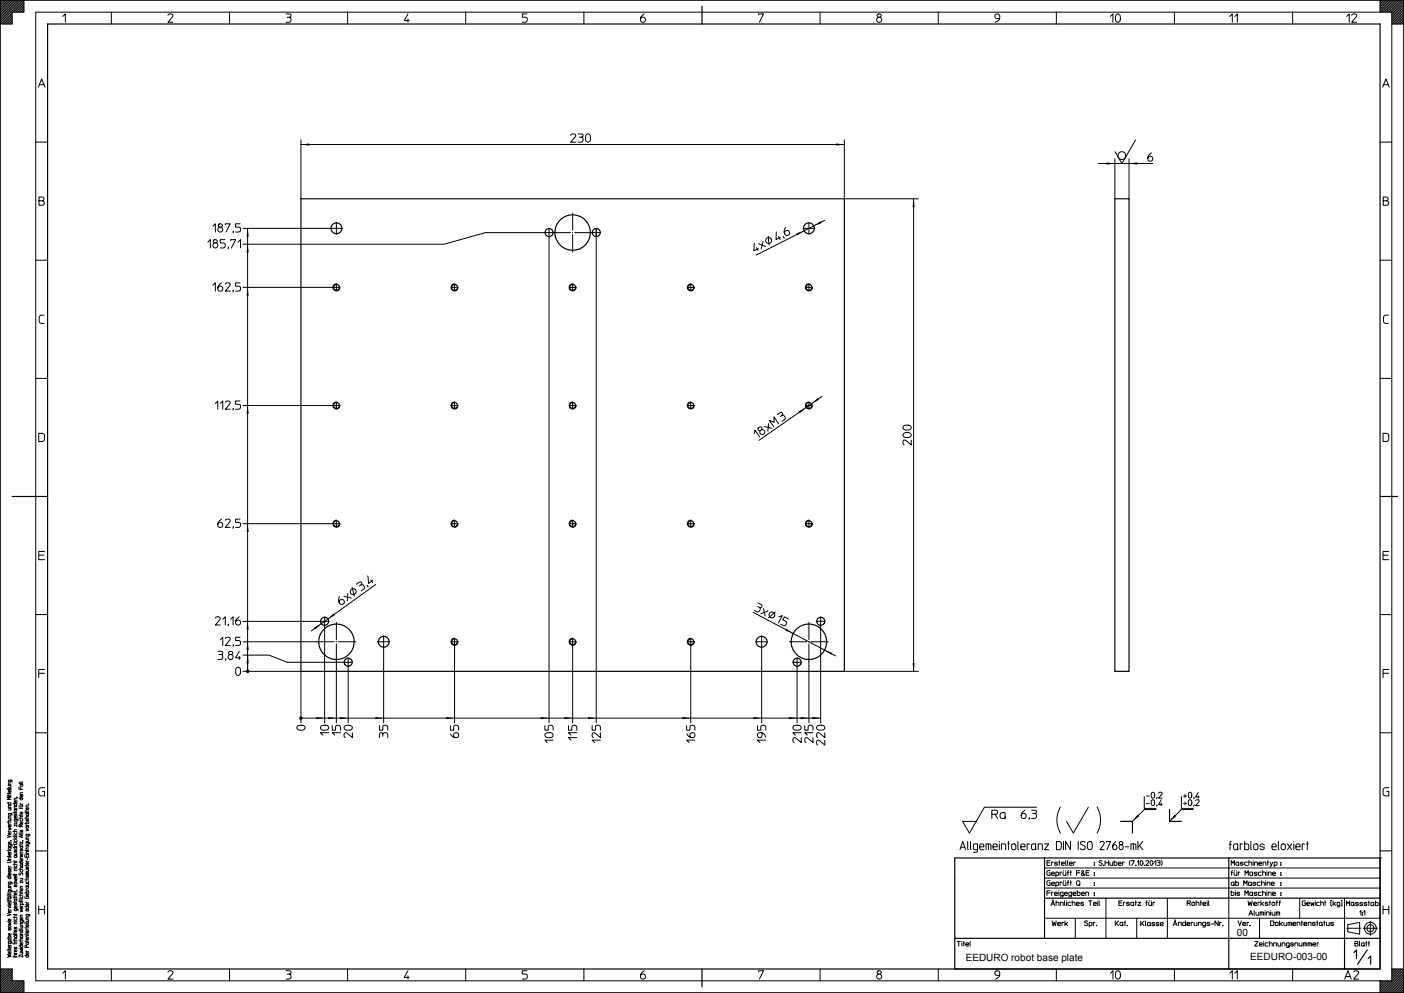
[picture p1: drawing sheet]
<svg xmlns="http://www.w3.org/2000/svg" width="594mm" height="420mm" viewBox="0 0 594 420" stroke-linecap="round" stroke-linejoin="round" font-family="sans-serif">
<defs><g id="words">
<g font-size="4.2">
<text x="523.5" y="396.1">00</text>
<text x="408.8" y="406.6">EEDURO robot base plate</text>
<text x="529.2" y="406.5">EEDURO-003-00</text>
</g>
</g></defs>
<g fill="none" stroke="#000" stroke-width=".42">
<path d="M.1 10.2v410h584.1M.1 .1h10v5.1h-4.9v5h-5.1zM.4 .1l-.3 .3M1.1 .1l-1 1M1.8 .1l-1.7 1.7M2.5 .1l-2.4 2.4M3.2 .1l-3.1 3.1M3.9 .1l-3.8 3.8M4.6 .1l-4.5 4.5M5.2 9.5l-.7 .7M5.2 8.8l-1.4 1.4M5.2 8.1l-2.1 2.1"/>
<path d="M5.2 7.4l-2.8 2.8M5.2 6.7l-3.5 3.5M5.2 6l-4.2 4.2M5.2 5.3l-4.9 4.9M5.3 .1l-5.2 5.2M6 .1l-5.9 5.9M6.7 .1l-6.6 6.6M7.4 .1l-7.3 7.3M8.1 .1l-8 8M8.9 .1l-8.8 8.8M9.6 .1l-9.5 9.5M10.1 1.7l-3.4 3.5"/>
<path d="M10.1 1l-4.1 4.2M10.1 3.1l-2 2.1M10.1 2.4l-2.7 2.8M10.1 .3l-4.8 4.9M10.1 4.5l-.6 .7M10.1 3.8l-1.3 1.4M10.1 .1h574.1M15.1 5.2h574v409.9h-574zM26.6 7l1.1-1.1v3.5M47.1 5.2v5M71.1 6.4a1.15 1.15 0 0 1 1.2-.5 1.15 1.15 0 0 1 .9 .9l-2.1 2.6h2.1M97.2 5.2v5"/>
<path d="M121.1 5.9l2 .3v.8l-.6 .3a1.11 1.11 0 0 1 .7 1.1 1.11 1.11 0 0 1-.8 1h-1.3M121.6 7.3h.9M147.1 5.2v5M172.7 5.9l-1.6 2.8h2.1M172.7 8v1.4M197.1 5.2v5M223 5.9h-1.9v1.4h1.3a1.09 1.09 0 0 1 .8 1.1 1.09 1.09 0 0 1-.8 1h-1.3M247.2 5.2v5M272.7 5.9a2.31 2.31 0 0 0-1.3 3.2 1.07 1.07 0 0 0 1.6 0 1.07 1.07 0 0 0-.4-1.6 1.07 1.07 0 0 0-1.5 .7M321.1 6.2v-.3h2.1l-1.7 3.5M347.1 5.2v5M371.4 6.2a.87 .87 0 0 1 1.3-.2 .87 .87 0 0 1 0 1.3 .87 .87 0 0 1-1.3-.2z"/>
<path d="M372 7.3a1.08 1.08 0 0 0-.8 1.7 1.08 1.08 0 0 0 1.8 0 1.08 1.08 0 0 0-.7-1.7M397.2 5.2v5M423.1 7.8h-1.2a1.1 1.1 0 0 1-.6-1.4 1.1 1.1 0 0 1 1.5-.6 1.1 1.1 0 0 1 .4 1.6l-.1 .4a2.28 2.28 0 0 1-1.7 1.6M447.1 5.2v5M470 7l1.1-1.1v3.5M472.4 6.4a1.03 1.03 0 0 1 1.3-.4 1.03 1.03 0 0 1 .5 1.2v.9a1.07 1.07 0 0 1-1 1.3 1.07 1.07 0 0 1-1-1.3zM497.1 5.2v5M520.6 7l1-1.1v3.5M522.7 7l1-1.1v3.5M547.2 5.2v5M570.1 7l1-1.1v3.5M572.1 6.4a1.14 1.14 0 0 1 1.2-.5 1.14 1.14 0 0 1 1 .9l-2.2 2.6h2.2"/>
<path d="M584.2 5.2v-5.1h9.9v420.1M584.3 .1l-.1 .2M585 .1l-.8 .9M585.7 .1l-1.5 1.6M586.5 .1l-2.3 2.3M587.2 .1l-3 3M587.9 .1l-3.7 3.7M588.6 .1l-4.4 4.5M589.1 10.2h5M589.3 .1l-5 5.1M590 .1l-5 5.1M590.7 .1l-5 5.1"/>
<path d="M591.4 .1l-5 5.1M592.1 .1l-5 5.1M592.8 .1l-5 5.1M593.5 .1l-5 5.1M594.1 9.4l-.7 .8M594.1 8l-2.1 2.2M594.1 6.6l-3.5 3.6M594.1 5.2l-4.9 5M594.1 3.8l-5 4.9M594.1 2.3l-5 5M594.1 .9l-5 5M594.1 8.7l-1.4 1.5"/>
<path d="M594.1 7.3l-2.8 2.9M594.1 5.9l-4.2 4.3M594.1 4.5l-5 5M594.1 3.1l-5 4.9M594.1 1.6l-5 5M594.1 .2l-5 5M16.2 36.9l1.4-3.5 1.5 3.5M16.7 35.8h1.9M585.3 36.9l1.3-3.5 1.4 3.5M585.7 35.8h1.9M127.4 59.2v24.9M241.5 57.2a1.14 1.14 0 0 1 1.2-.5 1.14 1.14 0 0 1 1 .9l-2.2 2.6h2.2"/>
<path d="M244.7 56.7l2 .2v.8l-.6 .4a1.12 1.12 0 0 1 .7 1.1 1.12 1.12 0 0 1-.8 1h-1.3M245.3 58.1h.8M248.1 57.1a1.05 1.05 0 0 1 1.3-.3 1.05 1.05 0 0 1 .6 1.2v.9a1.08 1.08 0 0 1-1.1 1.3 1.08 1.08 0 0 1-1-1.3zM357.4 59.2v24.9h31.3M480.7 59.2l-5.8 10-2.9-5M15.1 60.1h5M127.4 61.2h230M464.9 69.2h23.1M471.9 67.2v16.9M477.9 67.2v16.9M487.4 64.7a2.32 2.32 0 0 0-1.3 3.2 1.08 1.08 0 0 0 1.7 0 1.08 1.08 0 0 0-.4-1.7 1.08 1.08 0 0 0-1.6 .8M584.2 60.1h4.9"/>
<path d="M16.5 85h1.4a.97 .97 0 0 1 .9 .9 .97 .97 0 0 1-.7 1h-1.6v-3.5h1.3l.7 .4 .1 .5-.7 .7M90.1 95.8l1.1-1.1v3.5M92.5 95a.86 .86 0 0 1 1.3-.2 .86 .86 0 0 1 0 1.3 .86 .86 0 0 1-1.3-.2zM93.1 96.1a1.06 1.06 0 0 0-.8 1.7 1.06 1.06 0 0 0 1.8 0 1.06 1.06 0 0 0-.7-1.7M95.4 95.1v-.4h2l-1.7 3.5M98.7 98l-.1 .6M101.6 94.7h-1.9v1.4h1.3a1.08 1.08 0 0 1 .8 1.1 1.08 1.08 0 0 1-.8 1h-1.3M102.8 96.7h37.1M104.8 96.7v187.5M230.5 98.5h-25l-17.5 4.9h-85.2M252.4 96.7v209.3M325.2 99.9l.3 3.8"/>
<path d="M328.6 98.2l-.1 3.2 1.8-.9M332.5 96.2a2.29 2.29 0 0 0 .3 3.5 1.07 1.07 0 0 0 1.4-.9 1.07 1.07 0 0 0-1.1-1.2 1.07 1.07 0 0 0-1 1.4M349.1 93.2l-29.1 14.8M386.7 84.1v200.1M585.5 85h1.4a.97 .97 0 0 1 .9 .9 .97 .97 0 0 1-.7 1h-1.6v-3.5h1.3l.7 .4 .1 .5-.7 .7M15.1 110.1h5M88 102.5l1-1.1v3.6M91 102.8a1.08 1.08 0 0 0-.8 1.7 1.08 1.08 0 0 0 1.9 0 1.08 1.08 0 0 0-.8-1.7M93.8 119.7a2.3 2.3 0 0 0-1.3 3.3 1.08 1.08 0 0 0 1.6-.2 1.08 1.08 0 0 0-.4-1.6 1.08 1.08 0 0 0-1.5 .8M95.2 101.4h-2v1.4h1.3a1.09 1.09 0 0 1 .9 1.1 1.09 1.09 0 0 1-.9 1.1h-1.3M96.7 104.7l-.2 .6M97.6 101.8v-.4h2.1l-1.7 3.6"/>
<path d="M100.8 102.5l1-1.1v3.6M101.6 119.7h-1.9v1.4h1.3a1.1 1.1 0 0 1 .8 1.1 1.1 1.1 0 0 1-.8 1h-1.3M232.4 100.3v205.7M319.3 102.9l-.2 3.3 1.9-1M320.2 104.8l.7 1.3M321.1 103.2l3 1.2M323 102.2l-.8 3.1M329.6 100.1l.6 1.2M331.7 100.3l.2 .6M584.2 110.1h4.9M18.7 133.4l-1.5 .1-.6 .9 .2 2.1 .8 .4h1.1M90.1 120.8l1.1-1.1v3.5"/>
<path d="M95.4 120.3a1.02 1.02 0 0 1 1.2-.6 1.02 1.02 0 0 1 .7 1.3l-1.9 2.2h2M98.7 123l-.1 .6M102.8 121.6h38.2M142.6 120.2a1.49 1.49 0 0 0-1.7 1.4 1.49 1.49 0 0 0 1.6 1.5 1.49 1.49 0 0 0 1.4-1.6M192.5 120.2a1.49 1.49 0 0 0-1.6 1.4 1.49 1.49 0 0 0 1.5 1.5 1.49 1.49 0 0 0 1.5-1.6M242.5 120.2a1.49 1.49 0 0 0-1.6 1.4 1.49 1.49 0 0 0 1.5 1.5 1.49 1.49 0 0 0 1.5-1.6M292.6 120.2a1.49 1.49 0 0 0-1.7 1.4 1.49 1.49 0 0 0 1.6 1.5 1.49 1.49 0 0 0 1.4-1.6M342.5 120.2a1.49 1.49 0 0 0-1.6 1.4 1.49 1.49 0 0 0 1.6 1.5 1.49 1.49 0 0 0 1.4-1.6M587.7 133.4l-1.5 .1-.6 .9 .2 2.1 .8 .4h1.1M15.1 160.2h5M91.2 170.8l1-1.1v3.5M93.2 170.8l1.1-1.1v3.5"/>
<path d="M95.4 170.3a1.02 1.02 0 0 1 1.2-.6 1.02 1.02 0 0 1 .7 1.3l-1.9 2.2h2M98.7 173l-.1 .6M101.6 169.7h-1.9v1.4h1.3a1.08 1.08 0 0 1 .8 1.1 1.08 1.08 0 0 1-.8 1h-1.3M102.8 171.7h38.3M142.6 170.1a1.49 1.49 0 0 0-1.7 1.5 1.49 1.49 0 0 0 1.6 1.5 1.49 1.49 0 0 0 1.4-1.6M192.5 170.1a1.49 1.49 0 0 0-1.6 1.5 1.49 1.49 0 0 0 1.5 1.5 1.49 1.49 0 0 0 1.5-1.6M242.5 170.1a1.49 1.49 0 0 0-1.6 1.5 1.49 1.49 0 0 0 1.5 1.5 1.49 1.49 0 0 0 1.5-1.6M292.6 170.1a1.49 1.49 0 0 0-1.7 1.5 1.49 1.49 0 0 0 1.6 1.5 1.49 1.49 0 0 0 1.4-1.6M325.3 179.3l-.3 3.2M329 175.5l1.8-1 .5 .7-.3 .6a1.1 1.1 0 0 1 1.2 .5 1.1 1.1 0 0 1-.1 1.3l-1.1 .7M329.6 179.4l-2-2.9 .1 2.3-2.1-.9 2 2.8M331 175.8l-.7 .5"/>
<path d="M342.5 170.1a1.49 1.49 0 0 0-1.6 1.5 1.49 1.49 0 0 0 1.6 1.5 1.49 1.49 0 0 0 1.4-1.6M347.9 167.8l-26.6 18.6M584.2 160.2h4.9M16.4 183.4l1.8 .1 .6 .6 .1 1.7-.7 1-1.8 .1zM319.3 183.5l.2-1.4 2.1 2.8M321.1 181a.8 .8 0 0 1 1.4 .1 .8 .8 0 0 1-.8 1.1l-.8-.4zM322.2 181.9a1.08 1.08 0 0 1 1.5 1 1.08 1.08 0 0 1-1.5 1 1.08 1.08 0 0 1-.3-1.8M323.6 180.5l3.1 .8M382.5 183.6a1.75 1.75 0 0 1 1.9-.7 1.75 1.75 0 0 1 1.2 1.6 2.01 2.01 0 0 1-3.4-.4zM382.7 180.2a1.9 1.9 0 0 1 3 .9 1.97 1.97 0 0 1-1.8 1 1.97 1.97 0 0 1-1.7-1.2zM385.7 186.3v2l-2.3-1.9a1.03 1.03 0 0 0-1.3 .6 1.03 1.03 0 0 0 .6 1.3M585.4 183.4l1.8 .1 .6 .6 .1 1.7-.5 .9-2 .2z"/>
<path d="M93.8 219.7a2.31 2.31 0 0 0-1.3 3.3 1.08 1.08 0 0 0 1.6-.2 1.08 1.08 0 0 0-.4-1.6 1.08 1.08 0 0 0-1.5 .8M101.6 219.7h-1.9v1.4h1.3a1.1 1.1 0 0 1 .8 1.1 1.1 1.1 0 0 1-.8 1h-1.3M16.4 235h2.1M18.9 233.4h-2.5v3.5h2.5M95.4 220.2a1.02 1.02 0 0 1 1.2-.5 1.02 1.02 0 0 1 .7 1.2l-1.9 2.3h2M98.7 223l-.1 .6M102.8 221.7h38.2M142.6 220.2a1.49 1.49 0 0 0-1.7 1.4 1.49 1.49 0 0 0 1.6 1.5 1.49 1.49 0 0 0 1.4-1.6M192.5 220.2a1.49 1.49 0 0 0-1.6 1.4 1.49 1.49 0 0 0 1.5 1.5 1.49 1.49 0 0 0 1.5-1.6M242.5 220.2a1.49 1.49 0 0 0-1.6 1.4 1.49 1.49 0 0 0 1.5 1.5 1.49 1.49 0 0 0 1.5-1.6M292.6 220.2a1.49 1.49 0 0 0-1.7 1.4 1.49 1.49 0 0 0 1.6 1.5 1.49 1.49 0 0 0 1.4-1.6M342.5 220.2a1.49 1.49 0 0 0-1.6 1.4 1.49 1.49 0 0 0 1.6 1.5 1.49 1.49 0 0 0 1.4-1.6"/>
<path d="M585.4 235h2.1M587.9 233.4h-2.5v3.5h2.5M143.7 252.5a2.28 2.28 0 0 0 .8 3.4 1.08 1.08 0 0 0 1.3-1.1 1.08 1.08 0 0 0-1.3-1 1.08 1.08 0 0 0-.8 1.4M145.6 252.4l3.1 .8M147.2 251.2l-.2 3.2M149 248.6l1 3.6M150.9 247.3l1.8-1 .4 .6-.2 .6a1.12 1.12 0 0 1 1.2 .5 1.12 1.12 0 0 1-.1 1.3l-1 .8M152.9 247.5l-.7 .6M155.6 247.9l.2 .6M155.7 243.8l.4 3.1 1.7-1.2M157 245.5l.8 1.1M159 247.4l-27.2 19.7"/>
<path d="M318.8 259.2l34.9 18.4M320.7 256.7l.8 .4M320.9 255.2l1.6 1.2-.3 .7h-.7a1.12 1.12 0 0 1 .1 1.3 1.12 1.12 0 0 1-1.2 .5l-1.1-.6M323.2 257.6l.7 3.2M325 258.6l-2.9 1.2M328.2 259l-2.9 2.5M15.1 260.1h5M91.2 261.6a1.02 1.02 0 0 1 1.2-.6 1.02 1.02 0 0 1 .7 1.3l-1.9 2.2h2M92.2 275.7l2 .2v.8l-.6 .3a1.12 1.12 0 0 1 .7 1.1 1.12 1.12 0 0 1-.8 1.1h-1.3M92.7 277h.9M93.2 270.8l1.1-1.1v3.5M94.3 262.1l1.1-1v3.4"/>
<path d="M95.4 270.3a1.12 1.12 0 0 1 1.1-.6 1.12 1.12 0 0 1 .9 .9l-2 2.6h2M95.6 278.9l-.2 .6M96.7 264.3l-.2 .6M96.9 275.9a.87 .87 0 0 1 1.3-.2 .87 .87 0 0 1 0 1.3 .87 .87 0 0 1-1.3-.2zM97.4 277a1.08 1.08 0 0 0-.7 1.7 1.08 1.08 0 0 0 1.8 0 1.08 1.08 0 0 0-.7-1.7M97.6 262.1l1.1-1v3.4M98.7 272.9l-.1 .7M101.3 275.7l-1.6 2.7h2.1M101.3 277.7v1.5M101.3 261.1a2.31 2.31 0 0 0-1.3 3.2 1.07 1.07 0 0 0 1.6-.1 1.07 1.07 0 0 0-.4-1.6 1.07 1.07 0 0 0-1.5 .7M101.6 269.7h-1.9v1.4h1.3a1.1 1.1 0 0 1 .8 1.1 1.1 1.1 0 0 1-.8 1h-1.3M102.8 277.3h11l7.8 3h23.9"/>
<path d="M102.8 263h32.7M102.8 271.6h31.3M137.4 264.9v41.1M142.4 279.9v26.1M162.4 274.2v31.8M192.4 273v33M192.5 270.2a1.49 1.49 0 0 0-1.6 1.4 1.49 1.49 0 0 0 1.5 1.5 1.49 1.49 0 0 0 1.5-1.6M242.4 273v33M242.5 270.2a1.49 1.49 0 0 0-1.6 1.4 1.49 1.49 0 0 0 1.5 1.5 1.49 1.49 0 0 0 1.5-1.6M292.4 273v33M292.6 270.2a1.49 1.49 0 0 0-1.7 1.4 1.49 1.49 0 0 0 1.6 1.5 1.49 1.49 0 0 0 1.4-1.6M322.4 274.2v31.8"/>
<path d="M329.7 261.1l1.4-.5-1.6 3.1M333.7 262l-1.7-.9-.6 1.2 1.1 .7a1.06 1.06 0 0 1 .3 1.3 1.06 1.06 0 0 1-1.2 .5l-1.2-.6M342.4 279.9v26.1M347.4 264.9v41.1M584.2 260.1h4.9M16.4 285h2.5M18.9 283.4h-2.5v3.5M100 282.8a1.03 1.03 0 0 1 1.3-.3 1.03 1.03 0 0 1 .5 1.2v.9a1.07 1.07 0 0 1-1 1.3 1.07 1.07 0 0 1-1.1-1.3zM102.8 284.2h24.6v21.8M147.4 282.2v23.8M337.4 282.2v23.8M357.4 284.2h31.3"/>
<path d="M585.4 285h2.5M587.9 283.4h-2.5v3.5M15.1 310.2h5M125.9 307.4a1.9 1.9 0 0 1 3.3 .7 1.94 1.94 0 0 1-1.8 1 1.94 1.94 0 0 1-1.7-1.2zM127.4 304h220M135.9 307.4a1.88 1.88 0 0 1 3.2 .7 1.94 1.94 0 0 1-1.8 1 1.94 1.94 0 0 1-1.7-1.2zM139.1 310.1h-3.5l1.1 1.1M140.7 307.1v2h1.3v-1.3a1.09 1.09 0 0 1 1.1-.9 1.09 1.09 0 0 1 1 .9v1.3M144.1 310.1h-3.4l1 1.1M145.9 307.4a1.75 1.75 0 0 1 1.9-.6 1.75 1.75 0 0 1 1.2 1.6 2.01 2.01 0 0 1-3.4-.5zM149.2 310.1v2.1l-2.7-2.1a1.12 1.12 0 0 0-.9 .9 1.12 1.12 0 0 0 .6 1.2M160.7 312.2l.2-2h.8l.3 .6a1.12 1.12 0 0 1 1.1-.7 1.12 1.12 0 0 1 1 .8v1.3"/>
<path d="M160.7 307.1v2h1.3v-1.3a1.09 1.09 0 0 1 1.1-.9 1.09 1.09 0 0 1 1 .9v1.3M162 310.8v.9M190.6 310.7a2.31 2.31 0 0 0 3.3 1.3 1.07 1.07 0 0 0-.1-1.7 1.07 1.07 0 0 0-1.6 .4 1.07 1.07 0 0 0 .7 1.5M190.6 307.1v2h1.5v-1.3a1.07 1.07 0 0 1 1-.9 1.07 1.07 0 0 1 1 .9v1.3M230.6 307.1v2h1.5v-1.3a1.07 1.07 0 0 1 1-.9 1.07 1.07 0 0 1 1 .9v1.3M231.1 310.4a1.88 1.88 0 0 1 3 .9 1.94 1.94 0 0 1-1.8 1 1.94 1.94 0 0 1-1.7-1.2zM234.1 313.3h-3.5l1.1 1M240.6 307.1v2h1.4v-1.3a1.09 1.09 0 0 1 1.1-.9 1.09 1.09 0 0 1 1.1 .9v1.3M244.2 312.2h-3.6l1.1 1.1M244.2 310.1h-3.6l1.1 1.1M250.6 307.1v2h1.5v-1.3a1.07 1.07 0 0 1 1-.9 1.07 1.07 0 0 1 1 .9v1.3M254.1 310.1v2.1l-2.2-1.9a.73 .73 0 0 0-.8-.1 .73 .73 0 0 0-.5 .7l.1 .9 .5 .4"/>
<path d="M254.1 313.3h-3.5l1.1 1M290.7 310.7a2.3 2.3 0 0 0 3.2 1.3 1.07 1.07 0 0 0-.1-1.7 1.07 1.07 0 0 0-1.6 .4 1.07 1.07 0 0 0 .7 1.5M290.7 307.1v2h1.3v-1.3a1.09 1.09 0 0 1 1.1-.9 1.09 1.09 0 0 1 1 .9v1.3M294.1 313.3h-3.4l1 1M320.6 307.1v2h1.5v-1.3a1.07 1.07 0 0 1 1-.9 1.07 1.07 0 0 1 1 .9v1.3M322.6 310.2v1.2a1.1 1.1 0 0 1-1.5 .7 1.1 1.1 0 0 1-.5-1.5 1.1 1.1 0 0 1 1.5-.5l.5 .1a2.19 2.19 0 0 1 1.5 1.8M324.1 313.3h-3.5l1.1 1M335.9 307.4a1.75 1.75 0 0 1 1.9-.6 1.75 1.75 0 0 1 1.3 1.6 2.01 2.01 0 0 1-3.5-.5zM339.2 310.1h-3.6l1.1 1.1M339.2 312.2v2.1l-2.3-1.9a1.03 1.03 0 0 0-1.4 .6 1.03 1.03 0 0 0 .7 1.3M340.6 307.1v2h1.5v-1.3a1.07 1.07 0 0 1 1-.9 1.07 1.07 0 0 1 1 .9v1.3M344.1 312.2v2.1l-2.2-1.9a1.03 1.03 0 0 0-1.4 .6 1.03 1.03 0 0 0 .7 1.3"/>
<path d="M344.1 310.1h-3.5l1.1 1.1M345.9 307.4a1.88 1.88 0 0 1 3.2 .7 1.94 1.94 0 0 1-1.8 1 1.94 1.94 0 0 1-1.6-1.2zM349.1 313.3v2.1l-2.2-2a.73 .73 0 0 0-.8-.1 .73 .73 0 0 0-.4 .7v.9l.5 .5M349.1 310.1v2.1l-2.2-1.9a.73 .73 0 0 0-.8-.1 .73 .73 0 0 0-.4 .7v.9l.5 .4M584.2 310.2h4.9M3 339.8h1.7l-.1 .7h-.9l-.2-.7M3 337.1h.1M3 336.6h1.7M3 335.9h1.7M3 334.2h.1M3.5 332.5h1.2l-.1 .7-1.1 .1M3.5 335.7v.3"/>
<path d="M3.5 336.4v.3M3.5 337.1h1.2M3.5 334.2h1.2M4.7 337.5h-1.7l.9 .5-.9 .4h1.7M4.7 334.5l-.1 .7h-1a.45 .45 0 0 1 0-.5 .45 .45 0 0 1 .5-.2v.8M4.7 331.4l-1.2 .1v.6h1.2M4.7 330.2l-.2 .7h-.9l-.1-.7h1.3l.3 .1v.7M4.7 333.7l-1.7 .1M7.2 337.5h.1M7.2 339l-.1 .7h-1a.45 .45 0 0 1 0-.5 .45 .45 0 0 1 .5-.2v.8M7.2 337.9l-1.2 .2v.6h1.2M8 333.2v.9h1.6"/>
<path d="M8 337.8h1.6v.7h-.9l-.2-.7M8.6 340l-.1 .4h1.1M8.7 333.2v.9M9.6 336.6l-.1 .8-.9-.1a.43 .43 0 0 1 0-.5 .43 .43 0 0 1 .5-.2v.8M9.6 335.5l-1.1 .2v.6h1.1M9.6 331.4l-1.6 .2M9.6 330.9l-1.6 .2M9.6 332h-1.1l.1 .7h.9l-.2-.7M18.9 333.4l-1.9 .1-.6 .9v1.4l.4 .8 2.1 .3v-1.9h-.9M484.4 337.2v5h4.9M485.3 336.9h1.2M487.6 335.5a.74 .74 0 0 1 .8 0 .74 .74 0 0 1 .4 .8v.6a.76 .76 0 0 1-.8 .9 .76 .76 0 0 1-.7-.9z"/>
<path d="M487.6 338.7a.76 .76 0 0 1 .8-.1 .76 .76 0 0 1 .4 .8v.6a.76 .76 0 0 1-.8 1 .76 .76 0 0 1-.7-1zM489.7 337.6l-.1 .5M490.4 335.7a.73 .73 0 0 1 .9-.4 .73 .73 0 0 1 .5 .9l-1.4 1.6h1.5M491.5 338.5l-1.1 2h1.5M491.5 340v1M500.1 337.2v5h5M501 336.9h1.2M501.6 336.3v1.3M501.6 339.5v1.2M503.2 335.6a.73 .73 0 0 1 .9-.2 .73 .73 0 0 1 .4 .9v.6a.76 .76 0 0 1-.8 .9 .76 .76 0 0 1-.7-.9zM503.2 338.8a.73 .73 0 0 1 .9-.2 .73 .73 0 0 1 .4 .8v.6a.76 .76 0 0 1-.8 1 .76 .76 0 0 1-.7-1zM505.4 337.6l-.1 .5"/>
<path d="M506.1 338.9a.73 .73 0 0 1 .9-.4 .73 .73 0 0 1 .5 .9l-1.4 1.6h1.5M507.2 335.3l-1.1 2h1.5M507.2 336.8v1M587.9 333.4l-1.9 .1-.6 .9 .2 2 .8 .5h1.5v-1.9h-.9M3 353.6l1.7 .5-1.7 .4M3 347.9h1.7M3.5 350.4l1.2 .2-.9 .2 .9 .3-1.2 .2M3.5 346.6h1.2l-.1 .7h-1.1M3.5 342.1h1.2l-.1 .7-1.1 .1M3.5 347.7v.4M3.6 351.7l-.1 .4h1.2M3.6 348.4l-.1 .5h1.2"/>
<path d="M4.5 355.9l.3 .1M4.7 358.7h-1.2l.1 .7h.9l.2-.4-.3-.3M4.7 357.5l-.2 .8-.9-.1-.1-.7h1.3l.3 .1v.7M4.7 356.4l-.2 .7-.9-.1a.43 .43 0 0 1 0-.5 .43 .43 0 0 1 .5-.1v.8M4.7 352.5l-.2 .7-.9-.1a.43 .43 0 0 1 0-.5 .43 .43 0 0 1 .5-.1v.7M4.7 349.3l-.4 .7-.7-.1v-.5l.5-.1v.7M4.7 345.4l-1.2 .2v.6h1.2M4.7 344.3l-.2 .7-.9-.1-.1-.6h1.3l.3 .1v.7M4.7 341l-1.2 .1v.6h1.2M4.7 359.9l-1.7 .1M5.5 355.2h1.7M5.5 353.5h.1"/>
<path d="M5.5 352h1.7M5.5 343.9h1.7M5.5 358.7h1.7l-.1 .6h-1l-.1-.6M5.5 340.2h1.7v.5l-1 .2-.2-.7M5.6 356.8h.1M5.6 357.3h.1M6 356.7h1.2l-.2 .7-1 .1M6 355.6l.4 .7 .7-.1 .1-.6M6 352.4l.4 .7h.6l.2-.7M6 347.9h1.2l-.2 .7-1 .1M6 343.7v.3M6 354.4l.7 .8"/>
<path d="M6 353.5h1.2M6.1 357.9l-.1 .4h1.2M6.3 359.8l-.2 .7h.4l.4-.7 .3 .3-.3 .5M6.3 344.4l-.2 .7 .4 .1 .4-.8 .3 .3-.3 .5M7.2 351.2h-1l-.2 .8M7.2 346.7l-.2 .8-.9-.1-.1-.7h1.3l.3 .1v.7M7.2 345.6l-.4 .7h-.7v-.6l.5-.1v.7M7.2 341.3l-1.2 .2v.6h1.2M7.2 354.4l-.6 .5M7.2 353.9l-1.7 .1M7.2 342.5h-1.2l.1 .8h.9l.2-.5-.3-.3M7.2 349v.8l-1.2-.8v.8"/>
<path d="M8 341.9l1.6 .3M8 357.7h1.6M8 346.3h1.6M8 345.1h1.6M8.1 340.9h.1M8.1 341.4h.1M8.5 346.7l.4 .8 .7-.1v-.7M8.5 340.7h1.1v.8h-1.1M8.5 344.9v.3M8.5 357.5v.3M8.6 341.9v.4M8.7 359.4l-.1 .6 .4 .2 .3-.8 .3 .3-.2 .5"/>
<path d="M8.9 349.9h.7M9.2 353.7v.7M9.7 356h.1M9.6 355.9h.1M9.6 353.5l-1.6 .5 1.6 .5M9.6 353l-1.6 .1M9.6 352.5l-1.6 .1M9.6 351.3l-.3 .8h-.6l-.1-.6 .5-.2v.8M9.6 347.9l-.3 .8-.6-.1-.1-.6 .5-.1v.8M9.6 345.6h-.9l-.2 .7M9.6 343.7l-.3 .8h-.6l-.1-.6 .5-.2v.8M9.6 358.2l-1.1 .1 .1 .7h.9l-.2-.7"/>
<path d="M9.6 349l-.7 .4-.3-.4-.5 .1-.1 .8h.9v-.5M9.6 356.3v.8l-1.1-.8v.8M10.5 359.9h1.6M10.5 346.3h1.6M10.5 343.3h1.6M10.5 348.6h1.6v-.6l-.9-.1-.2 .7M11 355.4h1.1l-.1 .8h-1M11 350.9l1.1 .4-1.1 .4M11 343.1v.3M11 359.7v.3M11.1 359l-.1 .3h1.1M11.1 349l-.1 .4h1.1"/>
<path d="M11.2 349.8h.8l.1 .7h-.9zM12.1 340.4h.1M12.1 357.7l-1.1 .1 .1 .7h.9l-.1-.7M12.1 344.3l-1.1 .1 .1 .7h.9l-.1-.7M12.1 343.8l-1.6 .1M12.1 356.6v.7h-1l-.1-.7h1.5l.1 .7M12.1 354.3l-1.1 .2v.5h1.1M12.1 353.1v.7h-1l-.1-.7h1.5l.1 .8M12.1 346.7l-.3 .8-.6-.1-.1-.6 .5-.1v.8M12.1 345.5l-1 .1-.1 .7M12.1 341.9l-.3 .8h-.6l-.1-.6 .5-.2v.8M12.1 340.8l-1.1 .2v.6h1.1"/>
<path d="M406.4 359.7l1.1-3.5 1.2 3.5M406.7 358.6h1.6M409.6 356.2v2.9l.3 .6M410.8 356.2v2.9l.3 .6M413.8 359.7h-1.1l-.6-.4 .1-1.9 1.6-.2v2.8l-.5 .7h-1.3M414.7 358.4h1.8a.92 .92 0 0 0-.6-1.2 .92 .92 0 0 0-1.2 .7l.2 1.6 1.6 .2M417.4 359.7v-2.5l1.8 .1 .3 2.4M418.4 357.2v2.5M419.8 344.7v1.7M420.3 358.4h1.8a.94 .94 0 0 0-.6-1.2 .94 .94 0 0 0-1.2 .7l.2 1.6 1.6 .2M421.3 344.7h-1.5v-1.8h1.7a.87 .87 0 0 1 .8 1 .87 .87 0 0 1-1 .8l1 1.7M423 356.2v.1"/>
<path d="M423 357.2v2.5M423.9 359.7v-2.5h1.3l.4 .3 .1 2.2M425.4 345.8l-.8 .6-1.1-.3v-1.9l1.9-.2 .2 2.4M426.6 357.2h.7M426.9 356.2v3.5M428.3 357.5a.97 .97 0 0 1 .9-.3 .97 .97 0 0 1 .8 .7v1.1a.92 .92 0 0 1-.9 .7 .92 .92 0 0 1-.9-.7zM430.9 356.2v2.9l.3 .6M432.1 358.4h1.8a.94 .94 0 0 0-.6-1.2 .94 .94 0 0 0-1.2 .7l.2 1.6 1.6 .2M433.8 342.9a2.27 2.27 0 0 0-1.3 3.2 1.08 1.08 0 0 0 1.7-.1 1.08 1.08 0 0 0-.5-1.6 1.08 1.08 0 0 0-1.4 .8M435.7 346.1l-.2 .7M435.7 357.4l-.9-.2v2.5M436.6 342.9l2 .3v.8l-.6 .3a1.11 1.11 0 0 1 .8 1.1 1.11 1.11 0 0 1-.9 1h-1.3"/>
<path d="M437.2 344.3h.8M438.4 359l-.7 .7-.9-.3v-1.9l1.6-.3 .1 2.5M438.7 341.7h-22l-6.3 10.9-2.9-4.9h5.7M439.5 359.7v-2.5h1.3l.3 .3 .1 2.2M442.1 357.2h1.8l-1.8 2.5h1.8M447.2 356.2h1.5l.5 .6 .1 1.8-.6 1-1.5 .1zM448.9 341.6a11 11 0 0 0 0 11M450.1 356.2v3.5M453.1 356.2v3.5l-2-3.5v3.5M456.4 356.2v3.5M459.3 356.5a1.04 1.04 0 0 0-1.2-.4 1.04 1.04 0 0 0-.7 1.1l1.5 .8a1.04 1.04 0 0 1 0 1.6 1.04 1.04 0 0 1-1.6-.4M460.5 356.6a1.02 1.02 0 0 1 1.1-.4 1.02 1.02 0 0 1 .8 1v1.4a1.04 1.04 0 0 1-1.1 1.1 1.04 1.04 0 0 1-1-1.1z"/>
<path d="M460.7 341.7l-6.4 10.9-2.9-4.9M464.4 341.6a11 11 0 0 1 0 11M465.6 356.7a.88 .88 0 0 1 1.2-.5 .88 .88 0 0 1 .5 1.2l-1.7 2.3h1.8M468.3 356.5v-.3h1.8l-1.5 3.5M472.3 356.2a2.25 2.25 0 0 0-.9 3.4 .97 .97 0 0 0 1.3-.5 .97 .97 0 0 0-.3-1.2 .97 .97 0 0 0-1.3 .2l-.1 .3M474.4 357.5a.98 .98 0 0 0-.7 1.6 .98 .98 0 0 0 1.7-.3l-.1-.8-.6-.5M476.3 358.4h1.5M478.7 359.7v-2.5l1.9 .1 .2 2.4M479.7 357.2v2.5M481.7 356.2v3.5M482.3 357.9l-.6 .7M483.8 356.2l-1.5 1.7 1.5 1.8"/>
<path d="M485.3 340.1h1.2M489.3 342.7h-4.9l-5 5M489.7 340.8l-.1 .4M501 340.1h1.2M505.1 342.7h-5l-5 5M505.4 340.8l-.1 .4M520.3 357.4h.9M521.2 356.2l-.5 .6v2.9M523.9 359l-.7 .7-.9-.3v-1.9l1.6-.3 .2 2.5M525.9 357.4l-.9-.2v2.5M526.8 356.2v3.5l1.6-.2 .1-2-.6-.3h-1.1M529.5 356.2v2.9l.3 .6"/>
<path d="M530.9 357.4l.9-.2 .6 .3 .1 1.5a.92 .92 0 0 1-.9 .7 .92 .92 0 0 1-.9-.7zM535.2 357.7a.84 .84 0 0 0-1.1-.6 .84 .84 0 0 0-.5 1.1l1.3 .4a.83 .83 0 0 1-.4 1.2 .83 .83 0 0 1-1.1-.7M538.4 358.4h1.8a.94 .94 0 0 0-.6-1.2 .94 .94 0 0 0-1.2 .7l.3 1.6 1.5 .2M541.1 356.2v2.9l.3 .6M542.5 357.4l.9-.2 .6 .3 .1 1.5a.92 .92 0 0 1-.9 .7 .92 .92 0 0 1-.9-.7zM545 357.2l1.8 2.5M546.8 357.2l-1.8 2.5M547.7 356.2v.1M547.7 357.2v2.5M548.5 358.4h1.8a.94 .94 0 0 0-.6-1.2 .94 .94 0 0 0-1.2 .7l.2 1.6 1.6 .2M552.2 357.4l-1-.2v2.5M553.1 357.2h.7"/>
<path d="M553.4 356.2v3.5M3 371.2h1.7l-.1 .6-.9 .1-.2-.7M3 364.2h1.3l.4 .4-.4 .5h-1.3M3 378.5h1.7M3 377.9h.1M3 370.8h.1M3 362.6h1.7M3.1 379.8h.1M3.5 375.6h1.2l-.1 .7-1.1 .1M3.5 362.4v.3M3.5 378.3v.3M3.5 377.9h1.2"/>
<path d="M3.5 370.8h1.2M3.6 366.5l-.1 .4h1.2M3.6 360.4l-.1 .4h1.2M3.8 368.5l-.3 .4 .3 .4 .4-.8 .4 .2-.2 .6M4.7 379.6h-1.2l.1 .7h.9l.2-.4-.3-.3M4.7 376.8l-.2 .7h-.9l-.1-.7h1.3l.3 .2v.6M4.7 374.5l-1.2 .2v.6h1.2M4.7 373.3l-.2 .8-.9-.1-.1-.7h1.3l.3 .2v.6M4.7 369.6l-.4 .8-.7-.1v-.6l.5-.1v.8M4.7 367.3l-.2 .8-.9-.1a.43 .43 0 0 1 0-.5 .43 .43 0 0 1 .5-.2v.8M4.7 363.1l-1.2 .2v.5h1.2M4.7 361.2l-.2 .8-.9-.1a.43 .43 0 0 1 0-.5 .43 .43 0 0 1 .5-.2v.8"/>
<path d="M4.7 379l-1.7 .2M5.5 380h1.7M5.5 379.3h1.7M5.5 377.4h1.7M5.5 370.6h.1M5.5 370.1h1.7M5.5 367.3h.1M5.5 365.8h1.7M5.5 364.5h1.7M6 372.1l1.2 .3-.8 .2 .8 .3-1.2 .2M6 366.2l.4 .8 .7-.1 .1-.7M6 361h1.2l-.2 .7h-1"/>
<path d="M6 364.3v.4M6 369.9v.3M6 377.2v.3M6 379.1v.3M6 379.8v.3M6 370.6h1.2M6 367.3h1.2M6.1 373.5h.9l.2 .4-1 .3zM6.3 374.6l-.2 .6 .4 .1 .4-.7 .3 .3-.3 .5M7 376.7l.3 .1M7.2 377.9l-.4 .8-.7-.1v-.6l.5-.1v.8M7.2 371l-.2 .8h-.8l-.1-.7 .5-.1v.8"/>
<path d="M7.2 367.7l-1.2 .2v.6h1.2M7.2 365.1h-1l-.2 .7M7.2 362.1l-1.2 .1 .1 .6 .9 .1 .2-.5-.3-.2M8 378.9h1.6M8 377.6h1.6M8 367.9h1.6M8 364.8h1.6v.7h-1l-.1-.7M8.2 369.5l-.1 .7 .4 .1 .7-.8a.47 .47 0 0 1 .5 .3 .47 .47 0 0 1-.2 .6M8.5 379.3l.4 .7h.7v-.7M8.5 371.8h1.1l-.1 .7-1 .1M8.5 368.3l.4 .8 .7-.1v-.7M8.5 377.4v.4"/>
<path d="M8.6 360.6l-.1 .4h1.1M9.6 378.1l-.9 .1-.2 .7M9.6 376.3l-.1 .7-.9-.1a.43 .43 0 0 1 0-.5 .43 .43 0 0 1 .5-.1v.7M9.6 375.1l-1.1 .2v.6h1.1M9.6 367.2l-1 .1-.1 .6M9.6 363.7l-.3 .8-.6-.1-.1-.6 .5-.1v.8M9.6 362.5l-1.1 .2v.6h1.1M9.6 361.4l-.3 .7h-.7v-.6l.5-.1v.7M9.6 366h-1.1l.1 .7h.9l-.2-.7M9.6 373v.7l-1.1-.7v.7M10.5 379.4l.1 .7 .4 .3 1-.2 .1-.8h-.8v.4M10.5 362v.9h1.6v-.9"/>
<path d="M10.5 372.4h1.6M10.5 366.4h1.6M10.5 361.6h.1M10.5 377.9h1.6v-.6l-.9-.1-.2 .7M11 374h1.1l-.1 .7-1 .1M11 372.8l.3 .8h.7l.1-.8M11 368.1h1.1l-.1 .7-1 .1M11 366.2v.4M11 369.7h1.1M11 361.6h1.1M11.1 376.3l-.1 .5h1.1M11.1 364.3l-.1 .4h1.1"/>
<path d="M11.3 370.5l-.3 .5 .3 .3 .4-.7 .4 .1-.2 .6M11.3 366.9l-.3 .5 .3 .3 .4-.7h.3l-.1 .7M11.3 362.1v.8M11.6 363.3v.6M12.1 375.1l-1.1 .1 .1 .6 .9 .1-.1-.7M12.1 378.3v.7h-1a.44 .44 0 0 1 0-.5 .44 .44 0 0 1 .5-.2v.8M12.1 371.7l-1 .1-.1 .6M12.1 369.3l-1.1 .1v.7h1.1M12.1 365.1l-.3 .8-.6-.1-.1-.6 .5-.1v.8M12.1 360.4l-1.1 .2v.6h1.1M15.1 360.2h5M442.1 375.9h142.1"/>
<path d="M442.1 367.4h142.1M442.1 371.7h142.1M443.2 377.9h1.3M443.2 365.2h1.2M444.5 364.3h-1.3v2h1.3M444.5 368.5l-1 .1-.3 .5v1.2l1.3 .2v-1.1h-.5M444.5 372.8h-1l-.3 .6v1.1l1.3 .3v-1.1h-.5M444.5 377h-1.3v2M445.1 369.8h1.2a.62 .62 0 0 0-.4-.7 .62 .62 0 0 0-.8 .4l.3 1h.9M445.1 374.1h1.2a.62 .62 0 0 0-.4-.7 .62 .62 0 0 0-.8 .4l.2 .9 1 .1M445.8 365l-.7-.1v1.4M445.8 377.7l-.7-.1v1.4"/>
<path d="M446.4 378.3h1.2a.62 .62 0 0 0-.5-.7 .62 .62 0 0 0-.7 .4l.1 .9 1.1 .1M446.9 370.5l1.2-.2-.1-1.1-1.1-.1v2M446.9 374.8l1.2-.2v-1l-1.2-.2v2M447.6 365.2a.55 .55 0 0 0-.7-.4 .55 .55 0 0 0-.4 .7l1 .2a.52 .52 0 0 1-.3 .7 .52 .52 0 0 1-.7-.3l-.1-.1M448.2 364.9h.5M448.2 377v.1M448.2 377.6v1.4M448.4 364.3v2M449.3 365.6h1.2a.62 .62 0 0 0-.5-.7 .62 .62 0 0 0-.7 .4l.1 .9 1.1 .1M449.4 369.2l-.7-.1v1.4M449.4 373.5l-.7-.1v1.4M450 369.1v1.2l.5 .2h.7v-1.4"/>
<path d="M450 373.4v1.2l.5 .2h.7v-1.4M450 379l-1.2-.2 .1-1.1 1.1-.1v1.6l-.1 .4h-1.1M450.3 368.6h.1M450.3 372.9h.1M450.6 378.3h1.2a.62 .62 0 0 0-.5-.7 .62 .62 0 0 0-.7 .4l.1 .9 1.1 .1M451 368.6h.1M451 372.9h.1M451.1 364.3l.2 2M451.8 369.2h.6M451.8 373.5h.6M451.9 364.3l.2 2M452.4 368.5l-.4 .4v1.6"/>
<path d="M452.4 372.8l-.4 .1v1.9M452.7 365.6h1.2a.62 .62 0 0 0-.5-.7 .62 .62 0 0 0-.7 .4l.2 .9 1 .1M453 369.1h.5M453 373.4h.5M453.2 368.5v2M453.2 372.8v2M453.6 379l-1.2-.2 .1-1.1 1.1-.1v1.6l-.1 .4h-1.1M454.2 378.3h1.2a.62 .62 0 0 0-.5-.7 .62 .62 0 0 0-.7 .4l.1 .9 1.1 .1M455.2 365l-.7-.1v1.4M455.7 369.4h1.4M455.9 372.9a.7 .7 0 0 1 .8-.1 .7 .7 0 0 1 .4 .6v.8a.71 .71 0 0 1-.7 .6 .71 .71 0 0 1-.7-.6zM456 377v2l1.1-.1v-1.2l-1.1-.1"/>
<path d="M456.7 374.4l.4 .4M457.1 368.5h-1.4v2M457.8 378.3h1.2a.62 .62 0 0 0-.5-.7 .62 .62 0 0 0-.7 .4l.1 .9 1.1 .1M459.1 370l-.7 .5-.6-.1v-.6l.9-.9-.3-.4-.4 .1-.1 .3 1.2 1.6M459.6 379v-1.4l1.2 .2v1.2M459.7 369.4h1.2M461.1 368.5h-1.4v2h1.4M463.2 378.9h.1M463.2 377.9l.1 .1zM463.2 374.5l.1 .2zM463.2 373.8h.1M463.2 370.4h.1"/>
<path d="M463.2 369.4l.1 .1zM463.2 366l.1 .2zM463.2 365.3h.1M463.2 378h.1M463.2 374.6h.1M463.2 373.7h.1M463.2 369.5h.1M463.2 366.1h.1M463.2 365.2h.1M466.5 364.5l-.3-.2a.53 .53 0 0 0-.7 0 .53 .53 0 0 0-.1 .7l.8 .3a.55 .55 0 0 1 .3 .8 .55 .55 0 0 1-.8 .2l-.6-.3M467.1 366.3h.1M467.2 366.3h.1"/>
<path d="M467.8 364.3v2M467.8 365.2h1.4M469.2 364.3v2M469.8 364.9v1.2l.5 .2h.7v-1.4M471.6 364.3v2l1.1-.1 .1-1.1-1.2-.2M473.4 365.6h1.2a.62 .62 0 0 0-.5-.7 .62 .62 0 0 0-.7 .4l.1 .9 1.1 .1M475.9 365l-.7-.1v1.4M478.3 364.3l-.3 .8 .3 1.2M478.9 364.5l1.2-.2-1 2M480.7 366.2l.2 .1zM480.8 366.3h.1M481.4 364.9l.6-.6v2"/>
<path d="M482.7 364.5a.59 .59 0 0 1 .8-.2 .59 .59 0 0 1 .3 .7v.5a.62 .62 0 0 1-.6 .8 .62 .62 0 0 1-.6-.8zM484.4 366.3h.1M485 364.6a.61 .61 0 0 1 .8-.3 .61 .61 0 0 1 .4 .7l-1.2 1.3h1.2M487.1 364.4a.59 .59 0 0 1 .7 0 .59 .59 0 0 1 .2 .6v.5a.62 .62 0 0 1-.6 .8 .62 .62 0 0 1-.6-.8zM488.6 364.9l.6-.6v2M489.8 364.3h.8a.41 .41 0 0 1 .4 .4 .41 .41 0 0 1-.4 .4 .63 .63 0 0 1 .5 .6 .63 .63 0 0 1-.5 .6h-.8M490.1 365.1h.5M491.6 364.3l.3 .8-.3 1.2M521.2 366.3v-2l.7 1.1 .6-1.1v2M521.2 377v2h.9l.2-1.2-1.1-.2M521.2 369.2h.6M521.8 368.5l-.5 .4v1.6"/>
<path d="M522.4 369.1v1.2l.4 .2h.8v-1.4M522.4 374.4l-.5 .4-.6-.2v-1.1l1.1-.1 .1 1.4M522.6 368.6h.1M523 377v.1M523 377.6v1.4M523.1 372.8v2l1-.1 .1-1.1-1.1-.2M523.3 368.6h.1M524.3 365.9l-.4 .4-.7-.2v-1.1l1.1-.1 .1 1.4M524.8 377.9a.55 .55 0 0 0-.7-.4 .55 .55 0 0 0-.4 .7l.9 .2a.54 .54 0 0 1-.4 .8 .54 .54 0 0 1-.6-.5M524.8 369.2l-.6-.1v1.4M526.2 365.2a.55 .55 0 0 0-.6-.4 .55 .55 0 0 0-.4 .7l1 .2a.61 .61 0 0 1-.5 .6 .61 .61 0 0 1-.7-.3M526.5 374.8v-2l.7 1.1 .7-1.1v2"/>
<path d="M526.9 379v-2l.7 1.1 .8-1.1v2M527 370.5v-2l.7 1.1 .7-1.1v2M528 364.9h-.9l-.3 .4 .2 .9 1 .1M528.6 364.3v2M528.6 364.9l1.2 .2v1.2M529.7 374.4l-.5 .4-.7-.2v-1.1l1.2-.1v1.4M530.2 378.7l-.3 .3-.8-.1v-1.1l1.1-.2 .1 1.4M530.2 370.2l-.3 .3-.8-.1v-1.1l1.1-.2 .1 1.4M530.4 364.3v.1M530.4 364.9v1.4M531 366.3v-1.4l1.2 .1v1.3M531.5 373.7a.54 .54 0 0 0-.6-.4 .54 .54 0 0 0-.4 .7l1 .2a.61 .61 0 0 1-.5 .6 .61 .61 0 0 1-.7-.3"/>
<path d="M532.1 377.9a.61 .61 0 0 0-.7-.3 .61 .61 0 0 0-.5 .6l1.1 .3a.58 .58 0 0 1-.5 .6 .58 .58 0 0 1-.6-.4M532.1 369.4a.55 .55 0 0 0-.7-.3 .55 .55 0 0 0-.4 .6l1.1 .3a.61 .61 0 0 1-.5 .6 .61 .61 0 0 1-.7-.4M532.8 365.6h1.2a.62 .62 0 0 0-.4-.7 .62 .62 0 0 0-.8 .4l.2 .9 1 .1M533.4 373.4h-1l-.3 .4 .2 .9 1.1 .1M533.9 377.6h-.8l-.4 .4 .1 .9 1.1 .1M533.9 369.1l-1.1 .1-.1 .3 .1 .9 1.1 .1M534 372.8v2M534 373.4l1.1 .2 .1 1.2M534.5 377v2M534.5 377.6l1.1 .2 .1 1.2M534.5 368.5v2M534.5 369.1l1.2 .2v1.2"/>
<path d="M534.6 366.3v-1.4l1.2 .1v1.3M535.8 372.8v.1M535.8 373.4v1.4M536.3 377v.1M536.3 377.6v1.4M536.3 368.5v.1M536.3 369.1v1.4M536.4 374.8v-1.4l1.1 .1 .1 1.3M536.4 364.9h.6M536.6 364.3v2M536.9 379v-1.4l1.2 .3v1.1M536.9 370.5v-1.4l1.2 .2v1.2"/>
<path d="M537.6 364.9l.6 1.4 .6-1.4M538.2 366.3l-.6 .6M538.2 374.1h1.2a.62 .62 0 0 0-.5-.7 .62 .62 0 0 0-.7 .4l.1 .9 1.1 .1M538.7 378.3h1.2a.62 .62 0 0 0-.5-.7 .62 .62 0 0 0-.7 .4l.1 .9 1.1 .1M538.7 369.8h1.2a.62 .62 0 0 0-.5-.7 .62 .62 0 0 0-.7 .4l.1 .9 1.1 .1M539.4 366.3l1.1-.2-.2-1.2h-.9v2M542.1 378.9h.1M542.1 377.9l.2 .1zM542.1 374.5l.2 .2zM542.1 373.8h.1M542.1 370.4h.1M542.1 369.4l.2 .1z"/>
<path d="M542.1 366l.2 .2zM542.1 365.3h.1M542.2 378.9h.1M542.2 378h.1M542.2 374.6h.1M542.2 373.7h.1M542.2 370.4h.1M542.2 369.5h.1M542.2 366.1h.1M542.2 365.2h.1M584.2 360.2h4.9M3 380.8l.3 .2h1.4"/>
<path d="M3 397.1h1.7l-.1-.7-.9-.1-.2 .8M3 386.7l1.7 .4-1.7 .5M3 390.1h.1M3 383.2h.1M3.1 380.2h.1M3.5 390.5l1.2 .2-.9 .3 .9 .2-1.2 .2M3.5 383.6l1.2 .4-1.2 .4M3.5 390.1h1.2M3.5 383.2h1.2M3.6 399.8l-.1 .4h1.2M3.6 384.7l-.1 .5h1.2M3.6 380.8v.3"/>
<path d="M3.6 391.9l.9-.1 .1 .7h-.9zM3.8 393l-.3 .4 .3 .3 .4-.7 .4 .1-.2 .6M4.7 397.4l-1.2 .1 .1 .7h.9l.2-.4-.3-.3M4.7 398.6l-.2 .8-.9-.1-.1-.7h1.3l.3 .1v.7M4.7 395.1l-.4 .8-.7-.1v-.6l.5-.1v.8M4.7 389l-.2 .7-.9-.1a.43 .43 0 0 1 0-.5 .43 .43 0 0 1 .5-.1v.7M4.7 385.5l-.1 .7h-1a.45 .45 0 0 1 0-.5 .45 .45 0 0 1 .5-.2v.8M4.7 382.1l-.4 .7-.7-.1v-.6h.5v.7M4.7 381.5l-1.7 .2M5.5 399.5h1.7M5.5 397.9h1.7M5.5 394.9h1.7"/>
<path d="M5.5 389.9h.1M5.5 388.3h1.7M5.5 387.1h1.7M5.5 381.9h1.7M6 388.7l.4 .8h.6l.2-.8M6 381.7v.3M6 386.9v.3M6 394.8v.3M6 389.9h1.2M6.3 392.4l-.2 .6 .4 .2 .4-.8 .3 .3-.3 .5M6.3 382.4l-.2 .7h.4l.4-.7 .3 .4-.3 .4M7.2 398.3l-1.2 .2v.6h1.2"/>
<path d="M7.2 397.2l-1.1 .1-.1 .6M7.2 393.6l-.2 .7h-.9a.43 .43 0 0 1 0-.6 .43 .43 0 0 1 .5-.1v.8M7.2 390.3l-1.2 .2v.5h1.2M7.2 387.6h-1l-.2 .7M7.2 384.7l-.2 .7h-.9l-.1-.7h1.3l.3 .2v.6M7.2 383.5l-.2 .8-.9-.1a.43 .43 0 0 1 0-.5 .43 .43 0 0 1 .5-.2v.8M7.2 395.5l-1.7 .1M7.2 396h-1.2l.1 .7h.9l.2-.4-.3-.3M7.2 380.5h-1.2l.1 .7h.9l.2-.4-.3-.3M8 381.4l1.6 .2M8 397.9h1.6M8 380.4h.1"/>
<path d="M8 393.7h1.6v.6l-.9 .1-.2-.7M8.5 392h1.1l-.1 .7h-1M8.5 385.2l1.1 .4-1.1 .4M8.5 380.4h1.1M8.6 398.3l-.1 .4h1.1M8.6 383.3l-.1 .4h1.1M8.6 381.4v.3M9.6 399.1l-.3 .8h-.6l-.1-.6 .5-.2v.8M9.6 397.2l-1 .1-.1 .6M9.6 394.8l-1.1 .2v.6h1.1M9.6 393.1l-1.6 .2M9.6 390.8l-1.1 .2v.6h1.1"/>
<path d="M9.6 389.7l-.1 .7-.9-.1-.1-.6h1.3l.3 .1v.7M9.6 388.6l-.1 .7h-.8l-.1-.7h.5v.7M9.6 387.4l-1.1 .2v.6h1.1M9.6 384.1l-.1 .7h-.8l-.1-.7h.5v.7M9.6 382.9l-.1-.8-.9 .1-.1 .7h1.6M9.6 380.8l-1.6 .2M9.6 396h-1.1l.1 .7h.9l-.2-.7M10.5 398.4h1.6M10.5 395.4h1.6M10.5 392.7h1.6M10.5 391h.1M10.5 383.7h1.6v.7l-.9 .1-.2-.8"/>
<path d="M11 389.3h1.1l-.1 .8h-1M11 392.5v.4M11 395.2v.3M11 398.2v.3M11 391h1.1M11.1 393.2l-.1 .5h1.1M11.1 381.7l-.1 .5h1.1M11.2 384.9h.8l.1 .6-.9 .1zM12.1 398.9l-1.1 .1 .1 .6 .9 .1-.1-.7M12.1 390.5l-1.6 .1M12.1 397.1l-.3 .7h-.6l-.1-.6 .5-.1v.7M12.1 395.9l-1.1 .2v.6h1.1"/>
<path d="M12.1 394.1l-.3 .7-.7-.1v-.6h.5v.7M12.1 391.4l-.3 .7h-.6l-.1-.6 .5-.1v.7M12.1 388.2l-1.1 .2v.6h1.1M12.1 387l-.1 .8-1-.3v-.5h1.3l.3 .1v.7M12.1 382.6l-.3 .7h-.6l-.1-.6 .5-.1v.7M16.4 383.4v3.5M16.4 385h2.5M18.9 383.4v3.5M405.1 398.5h.7v1.9M405.8 398.5h.7M407.1 398.5h.1M407.1 399.1v1.3"/>
<path d="M407.7 399.1h.5M408 398.5v1.9M408.8 399.7h1.2a.62 .62 0 0 0-.4-.7 .62 .62 0 0 0-.8 .5l.1 .8 1.1 .1M410.6 398.5l.2 1.9M442.1 388.7h142.1M444.9 383.3l.8-2 .7 2M445.1 382.7h1.1M445.3 389.8l.4 2 .5-1.4 .5 1.4 .4-2M445.4 380.9h.1M445.9 381h.1M447 381.3v2M447 381.9l1.2 .2v1.2"/>
<path d="M447.7 391.1h1.2a.62 .62 0 0 0-.4-.7 .62 .62 0 0 0-.8 .4l.2 .9 1 .1M448.8 383.3v-1.4l1.2 .1v1.3M450.2 390.5l-.7-.1v1.4M450.6 381.3l.3 2M450.8 389.8v2M451.1 391l.9 .8M451.4 381.3v.1M451.4 381.9v1.4M452 390.4l-1.2 .9M453.2 381.9h-.9l-.3 .4 .2 .9 1 .1M453.8 381.3v2M453.8 381.9l1.2 .2v1.2"/>
<path d="M455.2 388.7v8.5M455.6 382.6h1.2a.62 .62 0 0 0-.4-.7 .62 .62 0 0 0-.8 .4l.2 .9 1 .1M458.6 382.2a.55 .55 0 0 0-.6-.4 .55 .55 0 0 0-.4 .7l1 .2a.61 .61 0 0 1-.5 .6 .61 .61 0 0 1-.7-.3M460.4 390l-.3-.2a.53 .53 0 0 0-.7 0 .53 .53 0 0 0-.1 .7l.9 .3a.55 .55 0 0 1 .2 .8 .55 .55 0 0 1-.8 .2l-.6-.3M460.8 381.3h.7v2M461 391.8l1.2-.2v-1l-1.2-.2v2M461.5 381.3h.7M462.8 382.6h1.2a.62 .62 0 0 0-.4-.7 .62 .62 0 0 0-.8 .4l.2 .9 1 .1M463.5 390.5l-.7-.1v1.4M464.1 391.7l.2 .1zM464.1 391.8h.1M464.6 381.3v.1"/>
<path d="M464.6 381.9v1.4M465.2 381.3l.3 2M468.1 380.2v17M472.1 389.8v2M472.5 390.8l-.4 .4M473.5 389.8l-1 1 1 1M473.6 382.2h1.2M475 381.3h-1.4v2h1.4M475.3 391.4l-.5 .4-.6-.2v-1.1l1.1-.1 .1 1.4M476 390.4h.5M476.2 389.8v2M476.2 382l-.6-.1v1.4"/>
<path d="M477.1 391.7l.1 .1zM477.1 391.8h.1M478 382.2a.55 .55 0 0 0-.6-.4 .55 .55 0 0 0-.4 .7l1 .2a.61 .61 0 0 1-.5 .6 .61 .61 0 0 1-.7-.3M479.8 382.9l-.2 .3-.8-.1v-1.1l1-.1 .2 1.4M480.6 381.9h.4M480.7 381.3v2M481.2 388.7v8.5M481.6 381.9h1.2l-1.2 1.4h1.2M482.9 389.9v1.9M483.3 390.8l-.4 .4M484.3 389.9l-1 .9 1 1M484.9 389.9l.2 1.9"/>
<path d="M485 382h.6M485.6 381.3l-.3 .1-.1 1.9M486.2 381.9l.1 1.2 .4 .2h.7v-1.4M486.5 381.4h.1M486.9 391.5l-.5 .3-.6-.1v-1.1l1.1-.1 .1 1.3M487.3 381.4h.1M488.7 382l-.7-.1v1.4M488.8 390.7a.61 .61 0 0 0-.7-.3 .61 .61 0 0 0-.5 .6l1.1 .3a.59 .59 0 0 1-.4 .6 .59 .59 0 0 1-.7-.4M490.6 390.7a.55 .55 0 0 0-.7-.3 .55 .55 0 0 0-.4 .7l.9 .1a.51 .51 0 0 1-.2 .7 .51 .51 0 0 1-.7-.2l-.1-.2M491.2 391.2h1.2a.62 .62 0 0 0-.4-.7 .62 .62 0 0 0-.8 .3l.1 1h1.1M494.1 380.2v17M496.6 391.8l.8-2 .8 2"/>
<path d="M496.9 391.2h1.1M497.2 389.4h.1M497.7 389.5h.1M498.8 391.8v-1.4h1.1l.1 1.4M501.8 389.8v2l-1-.1-.1-1.1 1.1-.2M502.4 391.1h1.2a.62 .62 0 0 0-.4-.7 .62 .62 0 0 0-.8 .4l.2 .9 1 .1M502.5 382.3v1M503.3 382.3h-.8v-1h.9a.5 .5 0 0 1 .5 .6 .5 .5 0 0 1-.6 .4l.6 1M504.5 382.1h1.1l-.1 1.1-1-.1zM504.9 390.5l-.7-.1v1.4M505.5 390.4v1.2l.4 .2h.8v-1.4M506.3 381.3v2"/>
<path d="M506.3 381.9l1.1 .2 .1 1.2M507.3 391.8v-1.4l1.1 .1 .1 1.3M508.1 381.9h.5M508.3 381.3v2M509.2 382.6h1.2a.62 .62 0 0 0-.5-.7 .62 .62 0 0 0-.7 .4l.1 .9 1.1 .1M510.3 391.8l-1.2-.2 .2-1.2h1v1.6l-.2 .3-1 .1M511 381.3v.1M511 381.9v1.4M511.6 381.3l.2 2M512.1 390.7a.54 .54 0 0 0-.7-.4 .54 .54 0 0 0-.4 .7l1 .2a.61 .61 0 0 1-.5 .6 .61 .61 0 0 1-.6-.3M512.7 391.1h1M515.7 389.8v2l-1.4-2v2"/>
<path d="M516.9 390.5l-.6-.1v1.4M517.5 391.8h.1M517.6 391.8h.1M520.1 380.2v17M524.1 389.8l.7 2 .7-2M526.1 391.1h1.2a.62 .62 0 0 0-.5-.7 .62 .62 0 0 0-.7 .4l.1 .9 1.1 .1M528.3 381.3l.4 2 .5-1.4 .5 1.4 .4-2M528.5 390.5l-.6-.1v1.4M528.6 387.4l.8-2 .9 2M528.9 386.8h1.1M529.1 391.8h.1M530.7 382.6h1.2a.62 .62 0 0 0-.5-.7 .62 .62 0 0 0-.7 .4l.1 .9 1.1 .1"/>
<path d="M530.9 385.4l.1 2M531.1 398.5h1.4l-1.4 1.9h1.4M531.6 386l.1 1.2 .4 .2h.7v-1.4M533.1 399.7h1.2a.62 .62 0 0 0-.5-.6 .62 .62 0 0 0-.7 .4l.2 .8 1 .1M533.1 382l-.6-.1v1.4M533.2 388.7v8.5M533.4 387.4v-1.4h1.3l.1 1.4M533.7 381.3v2M534.1 382.5l.8 .8M534.1 386v1.4M534.9 381.9l-1.2 .9M534.9 398.5h.1"/>
<path d="M534.9 399.1v1.3M535.4 385.4v.1M535.4 386v1.4M536 387.4v-1.4l1.2 .2v1.2M536.7 399.1h-.9l-.3 .4 .2 .8 1 .1M536.7 382.2a.55 .55 0 0 0-.7-.4 .55 .55 0 0 0-.3 .7l1 .2a.61 .61 0 0 1-.5 .6 .61 .61 0 0 1-.7-.3M537.3 381.9h.5M537.3 398.5v1.9M537.3 399.1l1.2 .1v1.2M537.5 381.3v2M537.8 389.8l1.3 .2 .2 1.2-.5 .5-1 .1zM537.8 385.4v.1"/>
<path d="M537.8 386v1.4M538.4 386l.1 1.2 .4 .2h.7v-1.4M538.5 382.1h1.1l-.1 1.1-1-.1zM539.9 390.6h1.1l-.1 1.1-1-.1zM540.2 382h.6M540.2 387.4v-1.4h1.3l.2 1.4M540.8 381.3l-.3 .1-.1 1.9M540.9 399.1l.1 1.2 .4 .1h.7v-1.3M540.9 386v1.4M541.4 382h.6M541.7 389.8v2M542 391l.9 .8"/>
<path d="M542 381.3l-.4 .3v1.7M542.9 390.4l-1.2 .9M543.5 390.4v1.2l.4 .2h.8v-1.4M545.3 391.8v-1.4h1.2l.2 1.4M546 390.4v1.4M547.3 391.1h1.2a.62 .62 0 0 0-.5-.7 .62 .62 0 0 0-.7 .4l.1 .9 1.1 .1M547.5 399.3a.54 .54 0 0 0-.7-.3 .54 .54 0 0 0-.3 .7l1 .2a.61 .61 0 0 1-.5 .6 .61 .61 0 0 1-.7-.3M549.1 391.8v-1.4l1.1 .1 .1 1.3M549.9 399.1l.1 1.2 .4 .1h.7v-1.3M550.2 380.2v8.5M550.9 390.4h.5M551 389.8v2"/>
<path d="M552 391.1h1.2a.62 .62 0 0 0-.5-.7 .62 .62 0 0 0-.7 .4l.1 .9 1.1 .1M552.4 399.1v1.3M552.6 381.3h-1l-.3 .6v1.1l1.3 .3v-1.1h-.5M553.2 382.6h1.1a.59 .59 0 0 0-.4-.7 .59 .59 0 0 0-.7 .4l.1 .9 1 .1M553.8 391.8v-1.4h1l.2 1.4M554.4 399.1v1.3M554.8 381.9l.3 1.4 .4-1 .4 1 .3-1.4M555.7 399.7h1.2a.62 .62 0 0 0-.4-.6 .62 .62 0 0 0-.8 .4l.1 .8 1.1 .1M556.8 390.7a.55 .55 0 0 0-.7-.4 .55 .55 0 0 0-.4 .7l.9 .2a.56 .56 0 0 1-.3 .7 .56 .56 0 0 1-.7-.4M556.8 381.3v.1M556.8 381.9v1.4M557.4 390.4h.4"/>
<path d="M557.6 389.8v2M558.2 399.1h-.7v1.3M558.4 381.9h-.8l-.3 .4 .2 .9 .9 .1M559 381.3v2M559 381.9l1.1 .2 .1 1.2M559.6 391.4l-.2 .3-.8-.1v-1.1l1-.1 .2 1.4M560.4 390.4h.4M560.6 389.8v2M560.7 381.9h.5M560.9 381.3v2M561.4 390.4l.1 1.2 .4 .2h.7v-1.4M563.7 381.1h-.4v2.4h.4"/>
<path d="M564.3 381.3v2M564.4 390.7a.55 .55 0 0 0-.6-.4 .55 .55 0 0 0-.4 .7l1 .2a.61 .61 0 0 1-.5 .6 .61 .61 0 0 1-.7-.3M564.6 382.5l.8 .8M565.4 381.9l-1.1 .9M567.1 383.3l-1.1-.2 .2-1.2h.9v1.6l-.2 .3-.9 .1M567.7 381.1h.3v2.4h-.3M569.1 380.2v17M569.9 383.3v-1.9l.7 1 .7-1v1.9M570.5 391.4l5-1v5l-5-1zM573.1 383l-.4 .3-.7-.1v-1.1l1.1-.1 .1 1.3M573.5 399.3h.9a.56 .56 0 0 1 .5 .5 .56 .56 0 0 1-.4 .6h-1v-1.9l1.2 .1-.3 .7M575 382.2a.55 .55 0 0 0-.7-.3 .55 .55 0 0 0-.4 .7l1.1 .2a.61 .61 0 0 1-.5 .6 .61 .61 0 0 1-.7-.4"/>
<path d="M575.5 398.5l.2 1.9M575.6 386l.5-.6v2M576.6 387.1l.2 .2zM576.6 386.4h.1M576.7 387.2h.1M576.7 386.4h.1M576.8 382.2a.55 .55 0 0 0-.7-.3 .55 .55 0 0 0-.4 .7l1.1 .2a.61 .61 0 0 1-.5 .6 .61 .61 0 0 1-.7-.4M577.2 386l.5-.6v2M578.1 399.1h.6M578.3 398.5v1.9M578.6 382.2a.55 .55 0 0 0-.7-.3 .55 .55 0 0 0-.4 .7l1.1 .2a.61 .61 0 0 1-.5 .6 .61 .61 0 0 1-.7-.4M579.2 382h.5"/>
<path d="M579.3 399.1h.5M579.4 381.4v1.9M579.4 398.5v1.9M581.5 383l-.4 .3-.7-.1v-1.1l1.1-.1 .1 1.3M582.2 381.4v1.9h1l.2-1.2-1.2-.1M585.4 383.4v3.5M585.4 385h2.5M587.9 383.4v3.5M.1 410.1h5.1v5h4.9v5.1M.8 410.1l-.7 .7M1.5 410.1l-1.4 1.4M2.2 410.1l-2.1 2.1"/>
<path d="M2.9 410.1l-2.8 2.8M3 404l1.7 .2-1.2 .4 1.2 .3-1.7 .2M3 402.4h.1M3 402h1.7M3.5 402.4h1.2M3.5 401.7v.4M3.6 410.1l-3.5 3.5M4.3 410.1l-4.2 4.2M4.7 402.8l-.2 .8-.9-.1a.43 .43 0 0 1 0-.5 .43 .43 0 0 1 .5-.2v.8M4.7 400.6l-.2 .8-.9-.1v-.6l.5-.1v.8M5 410.1l-4.9 4.9M5.2 414.3l-5.1 4.9"/>
<path d="M5.2 412.9l-5.1 4.9M5.2 411.4l-5.1 5M5.2 415l-5.1 4.9M5.2 413.6l-5.1 4.9M5.2 412.1l-5.1 5M5.2 410.7l-5.1 5M5.5 405.1h.1M5.5 404.8h1.7M5.6 415.1l-4.9 5.1M6 405.1h1.2M6.1 403.2l-.1 .4h1.2M6.3 400.9l-.2 .7h.4l.4-.7 .3 .3-.3 .5"/>
<path d="M6.4 415.1l-5 5.1M7.1 415.1l-5 5.1M7.2 404h-1l-.2 .8M7.2 402.1l-.4 .7-.7-.1v-.6h.5v.7M7.8 415.1l-5 5.1M8 401.4h.1M8 400.3h1.6v.7h-1l-.1-.7M8.5 415.1l-5 5.1M8.5 403.1h1.1l-.1 .7-1 .1M8.5 401.8l1.1 .2-.7 .3 .7 .2-1.1 .2M8.5 401.4h1.1M9.2 415.1l-5 5.1"/>
<path d="M9.6 404.2v.9l-1.6-.9v.9M9.9 415.1l-5 5.1M10.1 419.2l-1 1M10.1 416.3l-3.8 3.9M10.1 417.7l-2.4 2.5M10.1 419.9l-.3 .3M10.1 418.4l-1.7 1.8M10.1 417l-3.1 3.2M10.1 415.6l-4.5 4.6M10.5 404.4h1.6v.7h-.9l-.2-.7M11.1 402.4l-.1 .4h1.1M11.3 401l-.1-.8h-.5l-.2 .8h1.6"/>
<path d="M12.1 403.2l-.3 .8h-.6l-.1-.7 .5-.1v.8M26.6 411.9l1.1-1v3.5M47.1 410.1v5M71.1 411.4a1.15 1.15 0 0 1 1.2-.5 1.15 1.15 0 0 1 .9 .9l-2.1 2.6h2.1M97.2 410.1v5M121.1 410.9l2 .3v.7l-.6 .4a1.11 1.11 0 0 1 .7 1.1 1.11 1.11 0 0 1-.8 1h-1.3M121.6 412.3h.9M147.1 410.1v5M172.7 410.9l-1.6 2.8h2.1M172.7 413v1.4M197.1 410.1v5M223 410.9h-1.9v1.4h1.3a1.09 1.09 0 0 1 .8 1.1 1.09 1.09 0 0 1-.8 1h-1.3"/>
<path d="M247.2 410.1v5M272.7 410.9a2.31 2.31 0 0 0-1.3 3.2 1.07 1.07 0 0 0 1.6-.1 1.07 1.07 0 0 0-.4-1.6 1.07 1.07 0 0 0-1.5 .8M321.1 411.2v-.3h2.1l-1.7 3.5M347.1 410.1v5M371.4 411.2a.87 .87 0 0 1 1.3-.3 .87 .87 0 0 1 0 1.4 .87 .87 0 0 1-1.3-.3zM372 412.3a1.08 1.08 0 0 0-.8 1.6 1.08 1.08 0 0 0 1.8 0 1.08 1.08 0 0 0-.7-1.6M397.2 410.1v5M423.1 412.8h-1.2a1.04 1.04 0 0 1-.4-1.8 1.04 1.04 0 0 1 1.7 .8l-.1 1a2.28 2.28 0 0 1-1.7 1.6M447.1 410.1v5M470 411.9l1.1-1v3.5M472.4 411.3a1.03 1.03 0 0 1 1.3-.3 1.03 1.03 0 0 1 .5 1.2v.9a1.07 1.07 0 0 1-1 1.3 1.07 1.07 0 0 1-1-1.3zM497.1 410.1v5"/>
<path d="M520.6 411.9l1-1v3.5M522.7 411.9l1-1v3.5M539.1 400.4v-1.3l1.2 .1v1.2M542.7 400.4v-1.3l1.2 .1v1.2M545.7 400.4l-1.1-.1 .1-1.2h1v1.6l-.1 .3h-1.1M547.2 410.1v5M548.1 400.4v-1.3l1.2 .1v1.2M551.7 400.4v-1.3h1.3l.1 1.3M553.7 400.4v-1.3h1.3l.1 1.3M569.2 414.4l1.4-3.5 1.4 3.5M569.6 413.4h1.9M573 411.4a1.15 1.15 0 0 1 1.2-.5 1.15 1.15 0 0 1 .9 .9l-2.1 2.6h2.1"/>
<path d="M577.5 400.1l-.3 .3-.9-.1v-1.1l1.2-.1v1.3M584.2 415.1v5.1h9.9M584.3 415.1l-.1 .2M585 415.1l-.8 .9M585.7 415.1l-1.5 1.6M586.4 415.1l-2.2 2.3M587.1 415.1l-2.9 3M587.8 415.1l-3.6 3.7M588.5 415.1l-4.3 4.4M589.1 410.1l5 .1-9.9 10M589.3 410.1l-.2 .2M590 410.1l-.9 .9"/>
<path d="M590.7 410.1l-1.6 1.6M591.4 410.1l-2.3 2.3M592.1 410.1l-3 3M592.8 410.1l-3.7 3.7M593.5 410.1l-4.4 4.4M594.1 419.4l-.7 .8M594.1 418l-2.1 2.2M594.1 416.6l-3.5 3.6M594.1 415.2l-4.9 5M594.1 413.8l-6.3 6.4M594.1 412.3l-7.7 7.9M594.1 410.9l-9.2 9.3"/>
<path d="M594.1 418.7l-1.4 1.5M594.1 417.3l-2.8 2.9M594.1 414.5l-5.6 5.7M594.1 415.9l-4.2 4.3M594.1 413l-7 7.2M594.1 411.6l-8.5 8.6M594.1 420.1v.1"/>
<circle cx="474.9" cy="65.9" r="1.66"/>
<circle cx="91.2" cy="102.1" r=".78"/>
<circle cx="325.3" cy="101.8" r="1.24"/>
<circle cx="149.5" cy="250.4" r="1.22"/>
<circle cx="326.7" cy="260.3" r="1.25"/>
<circle cx="474.6" cy="356.8" r=".73"/>
<circle cx="580.1" cy="392.9" r="2.51"/>
<circle cx="580.1" cy="392.9" r="1.51"/>
</g>
<path d="M576 392.9h-6M580 395.9v-6M583 392.9h-6" fill="none" stroke="#000" stroke-width=".42" stroke-dasharray="2.7 .3 0 .3"/>
<circle cx="584.3" cy="363.2" r=".18" fill="#000"/>
<g fill="none" stroke="#000" stroke-width=".42" stroke-dasharray="1.2 .2 0 .2">
<path d="M141 121.6h2.8M142.4 123v-2.7M192.4 123v-2.7M193.8 121.6h-2.8M242.4 123v-2.7M243.8 121.6h-2.8M291 121.6h2.8M292.4 123v-2.7M341 121.6h2.8M342.4 123v-2.7M142.4 173v-2.7M143.8 171.7h-2.8"/>
<path d="M191 171.7h2.8M192.4 173v-2.7M242.4 173v-2.7M243.8 171.7h-2.8M292.4 173v-2.7M293.8 171.7h-2.8M342.4 170.3v2.7M343.8 171.7h-2.8M142.4 223v-2.7M143.8 221.7h-2.8M191 221.7h2.8M192.4 223v-2.7"/>
<path d="M242.4 223v-2.7M243.8 221.7h-2.8M291 221.7h2.8M292.4 223v-2.7M341 221.7h2.8M342.4 220.3v2.7M191 271.6h2.8M192.4 273v-2.7M241 271.6h2.8M242.4 270.3v2.7M291 271.6h2.8M292.4 273v-2.7"/>
</g>
<path d="M230.5 98.5h3.8M250.5 98.5h3.7M232.4 100.3v-3.7M252.4 100.3v-3.7M137.4 261.1v3.8M139.3 263h-3.8M147.4 278.4v3.8M337.4 278.4v3.8M345.5 263h3.8M347.4 264.9v-3.8M145.5 280.3h3.8M335.5 280.3h3.8" fill="none" stroke="#000" stroke-width=".42" stroke-dasharray="1.7 .2 0 .2"/>
<path d="M234.1 98.5h16.5M242.4 106.7v-16.5M142.4 263.4v16.5M150.6 271.6h-16.5M342.4 279.9v-16.5M350.7 271.6h-16.5" fill="none" stroke="#000" stroke-width=".42" stroke-dasharray="7.3 .9 0 .9"/>
<path d="M142.4 99.2v-5.1M144.9 96.7h-5M339.9 96.7h5M342.4 99.2v-5.1M162.4 274.2v-5.1M164.9 271.6h-5M319.9 271.6h5M322.4 274.2v-5.1" fill="none" stroke="#000" stroke-width=".42" stroke-dasharray="2.2 .3 0 .3"/>
<g fill="none" stroke="#000" stroke-width=".5">
<path d="M20.1 10.2h564.1v399.9h-564.1zM297.1 2.6v7.6M127.4 84.1h230v200.1h-230zM471.9 84.1h6v200.1h-6zM5.2 210.2h14.9M584.2 210.2h7.4M474.3 347.7h5.1v4.9M495.1 342.7v5h5M442.1 363.2v17M520.1 363.2v17M584.2 363.2h-180.1v46.9h165M404.1 397.2h180.1v12.9h-15.1"/>
<path d="M442.1 380.2h142.1M442.1 380.2v17M520.1 397.2v12.9M569.1 397.2v12.9M297.1 410.1v7.6M573.1 403.2l1.1-1.1v3.6M578.7 402.1l-4.1 6.1M579.1 405.7l1.1-1.1v3.6"/>
<circle cx="142.4" cy="96.6" r="2.29"/>
<circle cx="232.4" cy="98.4" r="1.7"/>
<circle cx="242.4" cy="98.4" r="7.5"/>
<circle cx="252.4" cy="98.4" r="1.7"/>
<circle cx="342.4" cy="96.6" r="2.29"/>
<circle cx="142.4" cy="121.6" r="1.25"/>
<circle cx="192.4" cy="121.6" r="1.25"/>
<circle cx="242.4" cy="121.6" r="1.25"/>
<circle cx="292.4" cy="121.6" r="1.25"/>
<circle cx="342.4" cy="121.6" r="1.25"/>
<circle cx="142.4" cy="171.6" r="1.25"/>
<circle cx="192.4" cy="171.6" r="1.25"/>
<circle cx="242.4" cy="171.6" r="1.25"/>
<circle cx="292.4" cy="171.6" r="1.25"/>
<circle cx="342.4" cy="171.6" r="1.25"/>
<circle cx="142.4" cy="221.7" r="1.25"/>
<circle cx="192.4" cy="221.7" r="1.25"/>
<circle cx="242.4" cy="221.7" r="1.25"/>
<circle cx="292.4" cy="221.7" r="1.25"/>
<circle cx="342.4" cy="221.7" r="1.25"/>
<circle cx="137.4" cy="263" r="1.7"/>
<circle cx="142.4" cy="271.6" r="7.5"/>
<circle cx="162.4" cy="271.6" r="2.29"/>
<circle cx="192.4" cy="271.6" r="1.25"/>
<circle cx="242.4" cy="271.6" r="1.25"/>
<circle cx="292.4" cy="271.6" r="1.25"/>
<circle cx="322.4" cy="271.6" r="2.29"/>
<circle cx="342.4" cy="271.6" r="7.5"/>
<circle cx="347.4" cy="263" r="1.7"/>
<circle cx="147.4" cy="280.3" r="1.7"/>
<circle cx="337.4" cy="280.3" r="1.7"/>
</g>
<g fill="#000">
<path d="M127.4 61.2l3.5-.5v.9z" fill-rule="evenodd"/>
<path d="M353.9 60.7l3.5 .5-3.5 .4z" fill-rule="evenodd"/>
<path d="M468.4 68.8l3.5 .4-3.5 .5z" fill-rule="evenodd"/>
<path d="M477.9 69.2l3.5-.4v.9z" fill-rule="evenodd"/>
<path d="M104.8 96.7l.5 3.5h-.9z" fill-rule="evenodd"/>
<path d="M337 98.8l3.4-1.1-3 2z" fill-rule="evenodd"/>
<path d="M344.5 95.6l2.8-2 .5 .8z" fill-rule="evenodd"/>
<path d="M386.7 84.1l.5 3.6h-.9z" fill-rule="evenodd"/>
<path d="M104.8 103.4l.5 3.5h-.9z" fill-rule="evenodd"/>
<path d="M104.8 121.6l.5 3.6h-.9z" fill-rule="evenodd"/>
<path d="M104.8 171.7l.5 3.5h-.9z" fill-rule="evenodd"/>
<path d="M338 174.1l3.2-1.6-2.6 2.4z" fill-rule="evenodd"/>
<path d="M343.6 170.8l2.7-2.4 .4 .8z" fill-rule="evenodd"/>
<path d="M104.8 221.7l.5 3.4h-.9z" fill-rule="evenodd"/>
<path d="M104.8 271.6l.5 3.5h-.9z" fill-rule="evenodd"/>
<path d="M104.8 263l.5 3.5h-.9z" fill-rule="evenodd"/>
<path d="M104.8 277.3l.5 3.5h-.9z" fill-rule="evenodd"/>
<path d="M132.9 265.7l3.1-1.7-2.5 2.4z" fill-rule="evenodd"/>
<path d="M138.8 262l2.5-2.4 .6 .7z" fill-rule="evenodd"/>
<path d="M332.9 266.1l2.9 2-3.3-1.2z" fill-rule="evenodd"/>
<path d="M349 275.1l3.4 1.3-.5 .8z" fill-rule="evenodd"/>
<path d="M386.3 280.6h.9l-.5 3.6z" fill-rule="evenodd"/>
<path d="M133.9 303.5l3.5 .5-3.5 .4z" fill-rule="evenodd"/>
<path d="M138.9 303.5l3.5 .5-3.5 .4z" fill-rule="evenodd"/>
<path d="M143.9 303.5l3.5 .5-3.5 .4z" fill-rule="evenodd"/>
<path d="M158.9 303.5l3.5 .5-3.5 .4z" fill-rule="evenodd"/>
<path d="M188.9 303.5l3.5 .5-3.5 .4z" fill-rule="evenodd"/>
<path d="M228.9 303.5l3.5 .5-3.5 .4z" fill-rule="evenodd"/>
<path d="M238.9 303.5l3.5 .5-3.5 .4z" fill-rule="evenodd"/>
<path d="M248.9 303.5l3.5 .5-3.5 .4z" fill-rule="evenodd"/>
<path d="M288.9 303.5l3.5 .5-3.5 .4z" fill-rule="evenodd"/>
<path d="M318.9 303.5l3.5 .5-3.5 .4z" fill-rule="evenodd"/>
<path d="M333.9 303.5l3.5 .5-3.5 .4z" fill-rule="evenodd"/>
<path d="M338.9 303.5l3.5 .5-3.5 .4z" fill-rule="evenodd"/>
<path d="M343.9 303.5l3.5 .5-3.5 .4z" fill-rule="evenodd"/>
<path d="M481.5 344.8l.6 .7-2.7 2.2z" fill-rule="evenodd"/>
<path d="M497.2 344.8l.7 .7-2.8 2.2z" fill-rule="evenodd"/>
<circle cx="104.8" cy="284.1" r=".75"/>
<circle cx="127.4" cy="304" r=".74"/>
</g>
<use href="#words"/>
</svg>
